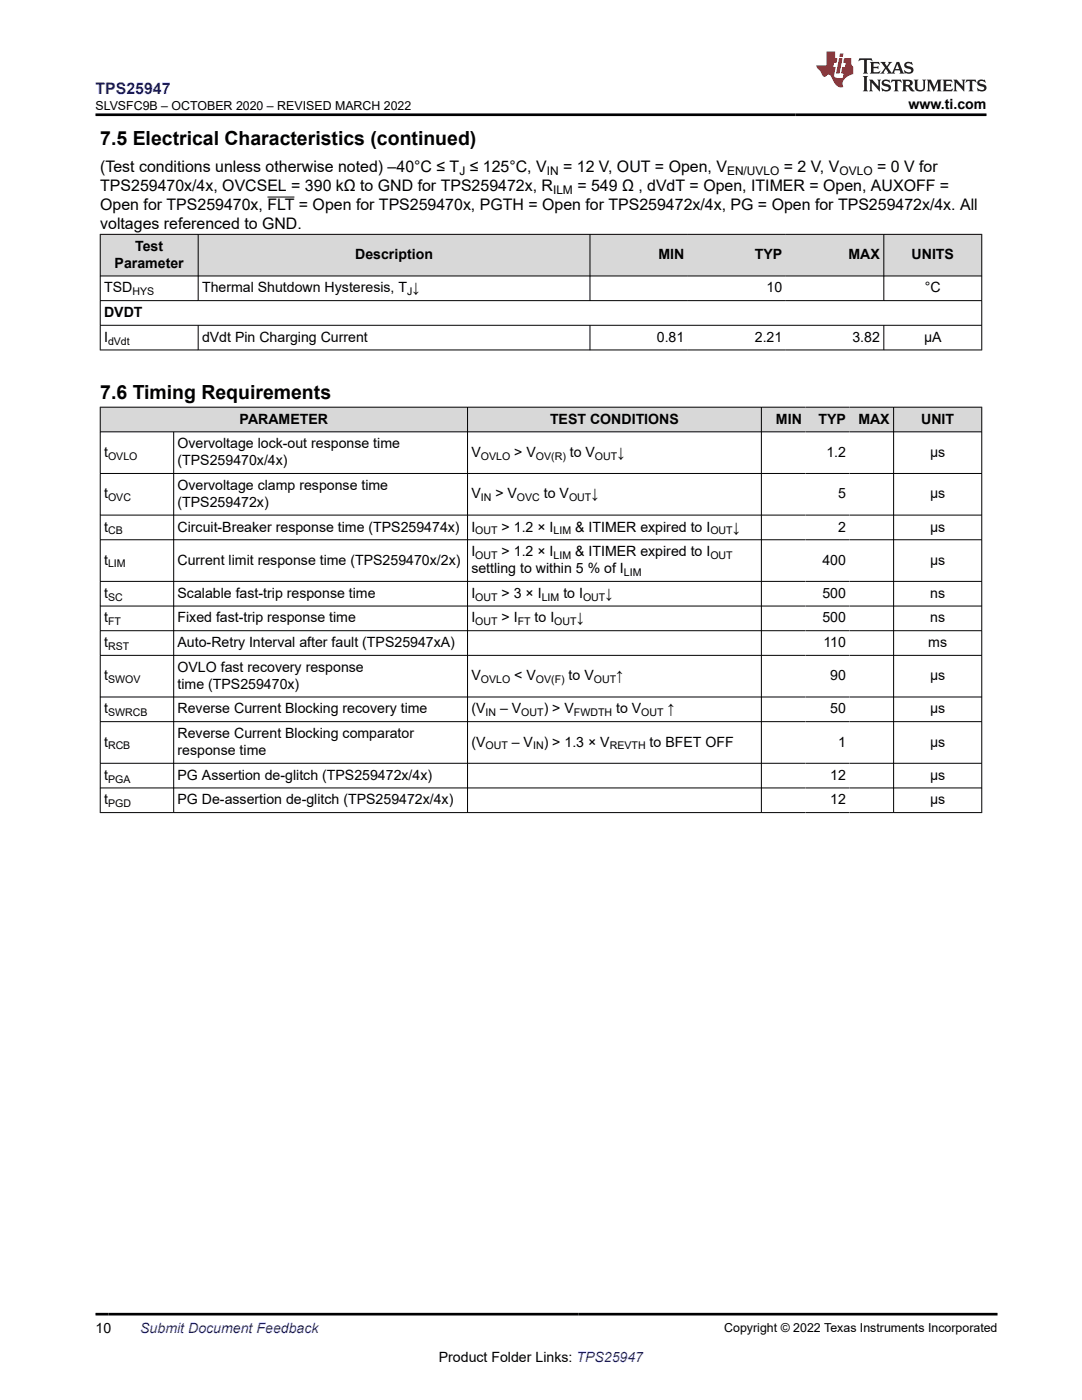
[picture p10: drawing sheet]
<svg xmlns="http://www.w3.org/2000/svg" width="216mm" height="279mm" viewBox="0 0 216 279" stroke-linecap="round" stroke-linejoin="round" font-family="sans-serif">
<defs><g id="words">
<g font-size="3.9">
<text x="20" y="28.8">7.5 Electrical Characteristics (continued)</text>
<text x="20" y="79.6">7.6 Timing Requirements</text>
</g>
<text font-size="3.2" fill="#00f" x="19" y="18.7">TPS25947</text>
<g font-size="3.2">
<text x="20" y="34.3">(Test conditions unless otherwise noted) –40°C ≤ T ≤ 125°C, V</text>
<text x="112.4" y="34.3">= 12 V, OUT = Open, V</text>
<text x="156.4" y="34.3">= 2 V, V</text>
<text x="175" y="34.3">= 0 V for</text>
<text x="20" y="38.1">TPS259470x/4x, OVCSEL = 390 kΩ to GND for TPS259472x, R</text>
<text x="20" y="41.9">Open for TPS259470x, FLT = Open for TPS259470x, PGTH = Open for TPS259472x/4x, PG = Open for TPS259472x/4x. All</text>
<text x="115.2" y="38.1">= 549 Ω , dVdT = Open, ITIMER = Open, AUXOFF =</text>
<text x="20" y="45.7">voltages referenced to GND.</text>
</g>
<g font-size="2.8">
<text x="181.3" y="21.8">www.ti.com</text>
<text x="22.9" y="53.4">Parameter</text>
<text x="27" y="50">Test</text>
<text x="70.9" y="51.7">Description</text>
<text x="131.4" y="51.7">MIN</text>
<text x="150.6" y="51.7">TYP</text>
<text x="169.3" y="51.7">MAX</text>
<text x="181.9" y="51.7">UNITS</text>
<text x="20.8" y="58.4">TSD</text>
<text x="40.3" y="58.4">Thermal Shutdown Hysteresis, T ↓</text>
<text x="153" y="58.4">10</text>
<text x="184.5" y="58.4">°C</text>
<text x="20.8" y="63.3">DVDT</text>
<text x="20.8" y="68.2">I</text>
<text x="40.3" y="68.2">dVdt Pin Charging Current</text>
<text x="131.1" y="68.2">0.81</text>
<text x="150.6" y="68.2">2.21</text>
<text x="170.1" y="68.2">3.82</text>
<text x="184.4" y="68.2">µA</text>
<text x="35.4" y="89.5">Overvoltage lock-out response time</text>
<text x="47.8" y="84.5">PARAMETER</text>
<text x="109.8" y="84.5">TEST CONDITIONS</text>
<text x="154.8" y="84.5">MIN</text>
<text x="163.3" y="84.5">TYP</text>
<text x="171.3" y="84.5">MAX</text>
<text x="183.8" y="84.5">UNIT</text>
<text x="20.8" y="91.2">t</text>
<text x="35.4" y="92.8">(TPS259470x/4x)</text>
<text x="94.1" y="91.2">V</text>
<text x="102.6" y="91.2">&gt; V</text>
<text x="113.7" y="91.2">to V</text>
<text x="123.2" y="91.2">↓</text>
<text x="164.9" y="91.2">1.2</text>
<text x="185.6" y="91.2">µs</text>
<text x="20.8" y="99.5">t</text>
<text x="35.4" y="97.8">Overvoltage clamp response time</text>
<text x="35.4" y="101.2">(TPS259472x)</text>
<text x="94.1" y="99.5">V</text>
<text x="98.8" y="99.5">&gt; V</text>
<text x="108.5" y="99.5">to V</text>
<text x="118" y="99.5">↓</text>
<text x="167.2" y="99.5">5</text>
<text x="185.6" y="99.5">µs</text>
<text x="20.8" y="106.1">t</text>
<text x="35.4" y="106.1">Circuit-Breaker response time (TPS259474x)</text>
<text x="94.1" y="106.1">I</text>
<text x="100.1" y="106.1">&gt; 1.2 × I</text>
<text x="114.8" y="106.1">&amp; ITIMER expired to I</text>
<text x="146.2" y="106.1">↓</text>
<text x="167.2" y="106.1">2</text>
<text x="185.6" y="106.1">µs</text>
<text x="20.8" y="112.7">t</text>
<text x="35.4" y="112.7">Current limit response time (TPS259470x/2x)</text>
<text x="94.1" y="111">I</text>
<text x="100.1" y="111">&gt; 1.2 × I</text>
<text x="114.8" y="111">&amp; ITIMER expired to I</text>
<text x="164.1" y="112.7">400</text>
<text x="185.6" y="112.7">µs</text>
<text x="20.8" y="119.3">t</text>
<text x="35.4" y="119.3">Scalable fast-trip response time</text>
<text x="94.1" y="114.4">settling to within 5 % of I</text>
<text x="94.1" y="119.3">I</text>
<text x="100.1" y="119.3">&gt; 3 × I</text>
<text x="112.4" y="119.3">to I</text>
<text x="120.8" y="119.3">↓</text>
<text x="164.1" y="119.3">500</text>
<text x="185.6" y="119.3">ns</text>
<text x="20.8" y="124.2">t</text>
<text x="35.4" y="124.2">Fixed fast-trip response time</text>
<text x="94.1" y="124.2">I</text>
<text x="100.1" y="124.2">&gt; I</text>
<text x="106.7" y="124.2">to I</text>
<text x="115.1" y="124.2">↓</text>
<text x="164.1" y="124.2">500</text>
<text x="185.6" y="124.2">ns</text>
<text x="20.8" y="129.1">t</text>
<text x="35.4" y="129.1">Auto-Retry Interval after fault (TPS25947xA)</text>
<text x="164.3" y="129.1">110</text>
<text x="185.2" y="129.1">ms</text>
<text x="20.8" y="135.8">t</text>
<text x="35.4" y="134.1">OVLO fast recovery response</text>
<text x="35.4" y="137.5">time (TPS259470x)</text>
<text x="94.1" y="135.8">V</text>
<text x="102.6" y="135.8">&lt; V</text>
<text x="113.5" y="135.8">to V</text>
<text x="123" y="135.8">↑</text>
<text x="165.7" y="135.8">90</text>
<text x="185.6" y="135.8">µs</text>
<text x="20.8" y="142.4">t</text>
<text x="35.4" y="142.4">Reverse Current Blocking recovery time</text>
<text x="94.1" y="142.4">(V</text>
<text x="99.8" y="142.4">– V</text>
<text x="108.5" y="142.4">) &gt; V</text>
<text x="123" y="142.4">to V</text>
<text x="133.2" y="142.4">↑</text>
<text x="165.7" y="142.4">50</text>
<text x="185.6" y="142.4">µs</text>
<text x="20.8" y="149">t</text>
<text x="35.4" y="147.3">Reverse Current Blocking comparator</text>
<text x="94.1" y="149">(V</text>
<text x="102.1" y="149">– V</text>
<text x="108.5" y="149">) &gt; 1.3 × V</text>
<text x="129.6" y="149">to BFET OFF</text>
<text x="167.2" y="149">1</text>
<text x="185.6" y="149">µs</text>
<text x="20.8" y="155.6">t</text>
<text x="35.4" y="150.7">response time</text>
<text x="35.4" y="155.6">PG Assertion de-glitch (TPS259472x/4x)</text>
<text x="165.7" y="155.6">12</text>
<text x="185.6" y="155.6">µs</text>
<text x="20.8" y="160.5">t</text>
<text x="35.4" y="160.5">PG De-assertion de-glitch (TPS259472x/4x)</text>
<text x="165.7" y="160.5">12</text>
<text x="185.6" y="160.5">µs</text>
<text x="19" y="266.1">10</text>
<text x="87.6" y="271.7">Product Folder Links: TPS25947</text>
</g>
<text font-size="2.8" fill="#00f" x="28" y="266.1">Submit Document Feedback</text>
<g font-size="2.5">
<text x="19" y="21.9">SLVSFC9B – OCTOBER 2020 – REVISED MARCH 2022</text>
<text x="144.5" y="265.8">Copyright © 2022 Texas Instruments Incorporated</text>
</g>
<g font-size="2.4">
<text x="91.7" y="34.9">J</text>
<text x="109.1" y="34.9">IN</text>
<text x="145.1" y="34.9">EN/UVLO</text>
<text x="167.5" y="34.9">OVLO</text>
<text x="110.3" y="38.7">ILM</text>
</g>
<g font-size="2.1">
<text x="26.4" y="58.9">HYS</text>
<text x="81.2" y="58.9">J</text>
<text x="21.6" y="68.8">dVdt</text>
<text x="21.6" y="91.7">OVLO</text>
<text x="95.9" y="91.7">OVLO</text>
<text x="106.9" y="91.7">OV(R)</text>
<text x="118.7" y="91.7">OUT</text>
<text x="21.6" y="100">OVC</text>
<text x="95.9" y="100">IN</text>
<text x="103.2" y="100">OVC</text>
<text x="113.5" y="100">OUT</text>
<text x="21.6" y="106.6">CB</text>
<text x="94.8" y="106.6">OUT</text>
<text x="110.5" y="106.6">LIM</text>
<text x="141.7" y="106.6">OUT</text>
<text x="21.6" y="113.3">LIM</text>
<text x="94.8" y="111.6">OUT</text>
<text x="110.5" y="111.6">LIM</text>
<text x="141.7" y="111.6">OUT</text>
<text x="21.6" y="119.9">SC</text>
<text x="94.8" y="119.9">OUT</text>
<text x="108.1" y="119.9">LIM</text>
<text x="116.3" y="119.9">OUT</text>
<text x="124.5" y="114.9">LIM</text>
<text x="21.6" y="124.8">FT</text>
<text x="94.8" y="124.8">OUT</text>
<text x="103.3" y="124.8">FT</text>
<text x="110.6" y="124.8">OUT</text>
<text x="21.6" y="129.7">RST</text>
<text x="21.6" y="136.3">SWOV</text>
<text x="95.9" y="136.3">OVLO</text>
<text x="106.9" y="136.3">OV(F)</text>
<text x="118.5" y="136.3">OUT</text>
<text x="21.6" y="142.9">SWRCB</text>
<text x="96.9" y="142.9">IN</text>
<text x="104" y="142.9">OUT</text>
<text x="114.5" y="142.9">FWDTH</text>
<text x="128" y="142.9">OUT</text>
<text x="21.6" y="149.6">RCB</text>
<text x="96.9" y="149.6">OUT</text>
<text x="106.4" y="149.6">IN</text>
<text x="121.7" y="149.6">REVTH</text>
<text x="21.6" y="156.2">PGA</text>
<text x="21.6" y="161.1">PGD</text>
</g>
</g></defs>
<g fill="#d8d8d8">
<path d="M20 46.8h175.9v8.3h-175.9z" fill-rule="evenodd"/>
<path d="M20.1 46.8h19.4v8.2h-19.4z" fill-rule="evenodd"/>
<path d="M39.6 46.8h78.1v8.2h-78.1z" fill-rule="evenodd"/>
<path d="M117.8 46.8h19.5v8.2h-19.5z" fill-rule="evenodd"/>
<path d="M137.3 46.8h19.5v8.2h-19.5z" fill-rule="evenodd"/>
<path d="M156.8 46.8h19.5v8.2h-19.5z" fill-rule="evenodd"/>
<path d="M176.4 46.8h19.4v8.2h-19.4z" fill-rule="evenodd"/>
</g>
<g fill="none" stroke="#000" stroke-width=".2">
<path d="M53.4 39.3h5.4M19.9 46.8h176.1M19.9 55.1h176.1M19.9 60h176.1M20 46.7v23.2M39.5 46.7v13.4M117.7 46.7v13.4M176.4 46.7v13.4M195.9 46.7v23.2M19.9 64.9h176.1M19.9 69.8h176.1M39.5 64.9v5"/>
<path d="M117.7 64.9v5M176.4 64.9v5"/>
</g>
<g fill="#d8d8d8">
<path d="M20 81.3h175.9v4.9h-175.9z" fill-rule="evenodd"/>
<path d="M20.1 81.3h73.1v4.8h-73.1z" fill-rule="evenodd"/>
<path d="M93.4 81.3h58.5v4.8h-58.5z" fill-rule="evenodd"/>
<path d="M152 81.3h8.7v4.8h-8.7z" fill-rule="evenodd"/>
<path d="M160.7 81.3h8.8v4.8h-8.8z" fill-rule="evenodd"/>
<path d="M169.5 81.3h8.7v4.8h-8.7z" fill-rule="evenodd"/>
<path d="M178.4 81.3h17.4v4.8h-17.4z" fill-rule="evenodd"/>
</g>
<g fill="none" stroke="#000" stroke-width=".2">
<path d="M19.9 81.3h176.1M19.9 86.2h176.1M19.9 94.5h176.1M20 81.2v81M34.7 86.2v76M93.3 81.2v81M151.9 81.2v81M178.3 81.2v81M195.9 81.2v81M19.9 102.8h176.1M19.9 107.7h176.1M19.9 116h176.1"/>
<path d="M19.9 120.9h176.1M19.9 125.9h176.1M19.9 130.8h176.1M19.9 139.1h176.1M19.9 144h176.1M19.9 152.3h176.1M19.9 157.3h176.1M19.9 162.2h176.1"/>
</g>
<path d="M171.5 11.6l-.2 .6 .5-.2h.6v.1v2.2l-.2 .4h1l-.2-.4v-2.2v-.1h.5l.5 .2-.1-.6zM173.6 12.4l.2 .3v1.6l-.2 .4h1.9l.1-.6a1.08 1.08 0 0 1-1.3 .2v-.7h.6l.4 .2v-.7l-.4 .2h-.6v-.5l.2-.2a1 1 0 0 1 1 .3l-.1-.5zM175.7 12.4l.9 1.1-1 1.2h.9l-.2-.2 .5-.8 .4 .8-.2 .2h1.6l-.2-.2 .2-.5h.9l.1 .5-.1 .2h.9l-.2-.4-.8-1.9h-.5l-.9 2.1-.9-1.1 .9-1h-.8l.2 .2-.4 .6-.4-.6 .2-.2zM179 12.8l.4 1h-.7zM180.7 12.5a.65 .65 0 0 0-.2 .7 .65 .65 0 0 0 .6 .5l.6 .1 .1 .3a.79 .79 0 0 1-.7 .4 .79 .79 0 0 1-.7-.5l.1 .7 .2-.1a.93 .93 0 0 0 1.1 0 .93 .93 0 0 0 .4-.9 1.46 1.46 0 0 0-1.2-.6l-.1-.3a1.09 1.09 0 0 1 1.2 .2l-.2-.6-.1 .1-.5-.2zM172.2 15.2l.2 .4v2.2l-.2 .4h1l-.2-.4v-2.2l.2-.4zM173.4 15.9l.2 .4v1.5l-.2 .4h.8l-.3-.4 .1-1.3 1.6 1.8v-2l.2-.4h-.7l.1 .2 .1 1.1-1.2-1.3zM176.2 16a.65 .65 0 0 0-.2 .8 .65 .65 0 0 0 .6 .4l.6 .2 .1 .2a.79 .79 0 0 1-.7 .4 .79 .79 0 0 1-.7-.5l.1 .7 .2-.1a.93 .93 0 0 0 1.1 .1 .93 .93 0 0 0 .4-1 1.46 1.46 0 0 0-1.2-.5l-.1-.4a1.09 1.09 0 0 1 1.2 .2l-.1-.6-.2 .1-.5-.1zM177.9 15.9l-.1 .6a.63 .63 0 0 1 .8-.3v1.6l-.3 .4h1l-.2-.4v-1.6a.66 .66 0 0 1 .8 .3l-.1-.6zM180 15.9l.2 .4v1.5l-.2 .4h1l-.2-.2-.1-.7h.5l.1 .2a.79 .79 0 0 0 1.2 .6l-1-.9a.61 .61 0 0 0 .6-.6 .61 .61 0 0 0-.5-.7zM180.8 16.2h.1a.47 .47 0 0 1 .5 .1 .47 .47 0 0 1 .1 .5l-.1 .1-.7 .1zM182.3 15.9l.2 .2a2.27 2.27 0 0 0 .4 2 1.04 1.04 0 0 0 1.7-.7v-1.3l.2-.2h-.8l.2 .4v1.1a.6 .6 0 0 1-.6 .6 .6 .6 0 0 1-.6-.6v-1.1l.3-.4zM184.9 15.9l.2 .4v1.5l-.2 .4h.8l-.3-.4v-1.4l.9 1.9 .9-1.9v1.4l-.3 .4h1l-.2-.4v-1.5l.2-.4h-.8l-.7 1.5-.6-1.5zM188.1 15.9l.2 .4v1.5l-.2 .4h1.9l.1-.6a1.09 1.09 0 0 1-1.3 .2v-.7h.6l.4 .2v-.6l-.4 .2h-.6v-.6l.2-.1a1.01 1.01 0 0 1 1 .3l-.1-.6zM190.2 15.9l.3 .4v1.5l-.3 .4h.8l-.2-.4v-1.3l1.6 1.8v-2l.2-.4h-.7l.2 .2v1.1l-1.2-1.3zM192.8 15.9l-.1 .6a.63 .63 0 0 1 .8-.3v1.6l-.3 .4h1l-.2-.4v-1.6a.66 .66 0 0 1 .8 .3l-.1-.6zM195.2 16a.65 .65 0 0 0-.2 .8 .65 .65 0 0 0 .6 .4l.6 .2 .2 .2a.79 .79 0 0 1-.7 .4 .79 .79 0 0 1-.7-.5l.1 .7 .2-.1a.93 .93 0 0 0 1 .1 .93 .93 0 0 0 .5-1 1.46 1.46 0 0 0-1.3-.5v-.4a1.09 1.09 0 0 1 1.2 .2l-.2-.6-.2 .1-.5-.1z" fill="#231f20"/>
<path d="M164.9 10.3v2.7h-2l.1 .4 .8 1a.95 .95 0 0 0 1 .9 .59 .59 0 0 1 .5-.4 .59 .59 0 0 1 .5 .3l.4 .8a1.59 1.59 0 0 0 2.1 1.4 1.61 1.61 0 0 1 1-2.3l1-.3-.1-1.5a1.59 1.59 0 0 1-.3-1.7h-1.5l-.2 .9h.6l-.2 .9h-.5l-.2 .9v.3l.4 .1-.1 .9h-.7a.73 .73 0 0 1-1-.7l.3-1.5h-.5l.1-.9h.5l.2-.9h-.5v-1.3zM167.4 11.6l-.6 3.1h.7l.6-3.1zM167.6 10.7l-.1 .6h.7l.1-.6z" fill="#ed1c24"/>
<path d="M19 22.9h177.8M19 262.3h180" fill="none" stroke="#000" stroke-width=".53"/>
<use href="#words"/>
</svg>
